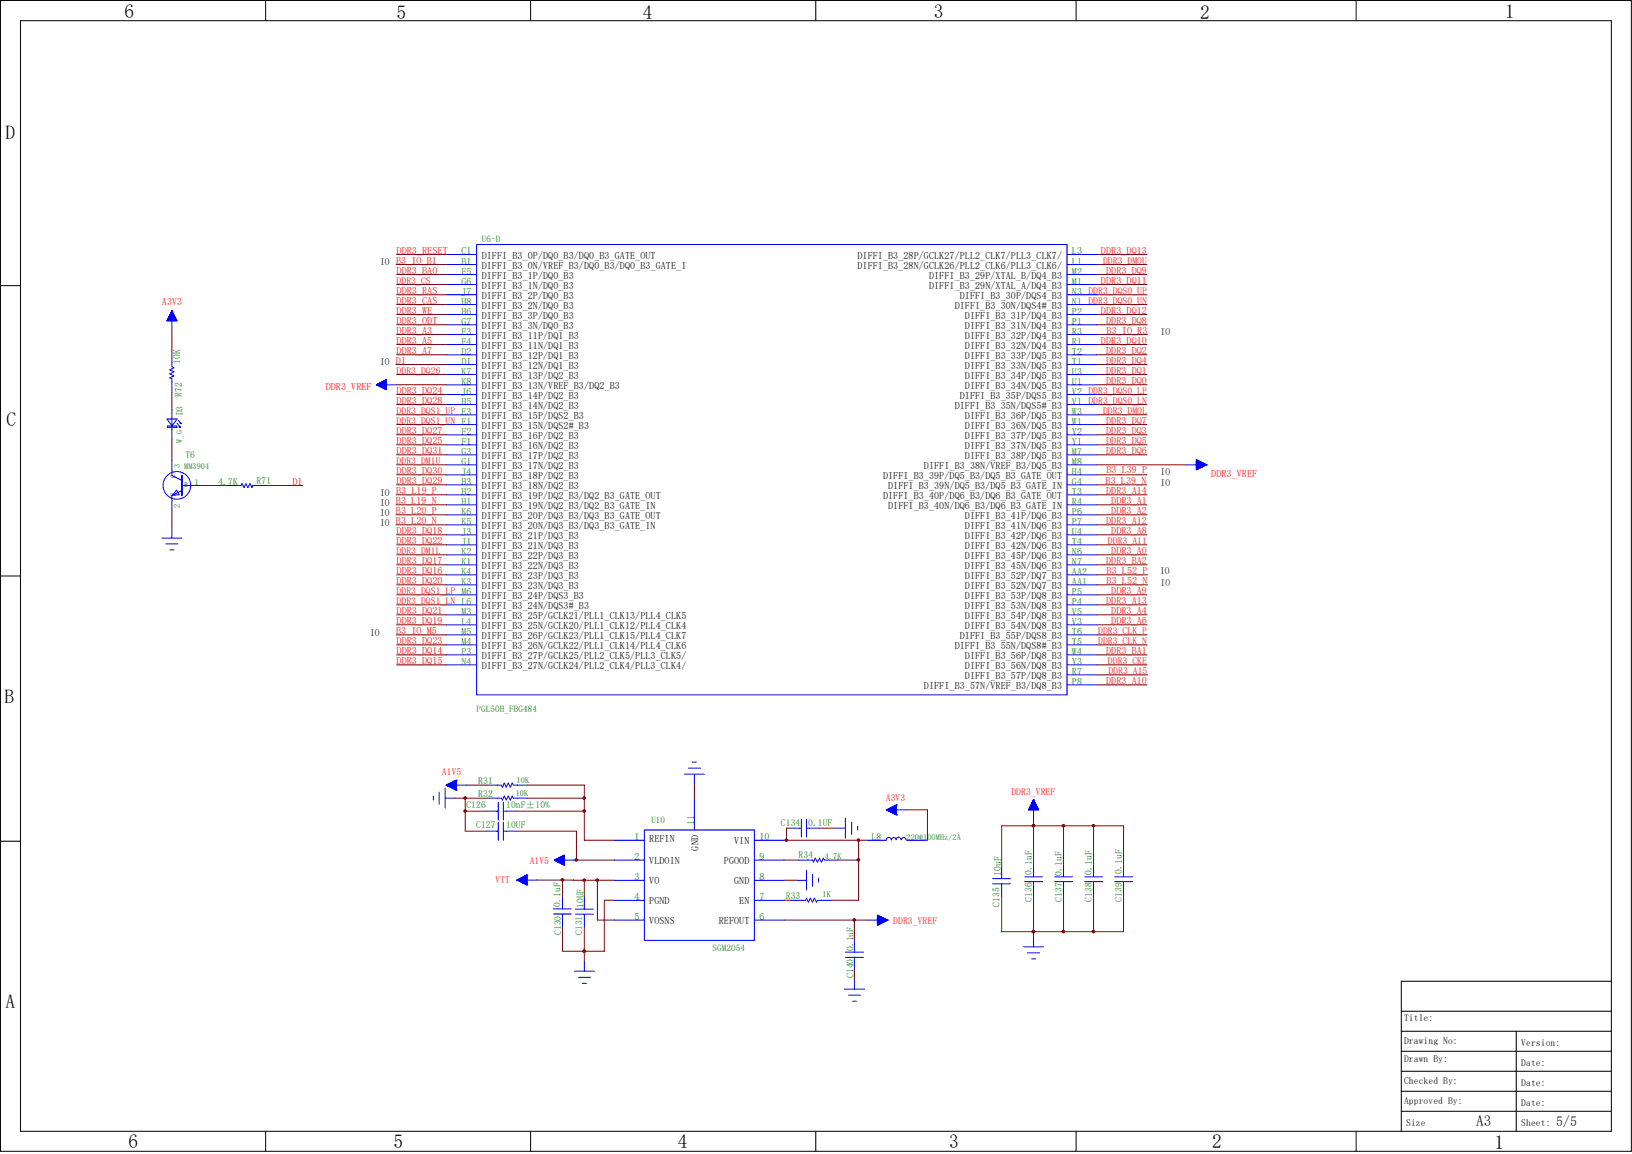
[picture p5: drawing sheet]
<svg xmlns="http://www.w3.org/2000/svg" width="297mm" height="210mm" viewBox="0 0 297 210" stroke-linecap="round" stroke-linejoin="round" font-family="sans-serif">
<defs><g id="words">
<g font-size="3.5">
<text x="22.6" y="3.2">6</text>
<text x="72.2" y="3.4">5</text>
<text x="117" y="3.4">4</text>
<text x="170" y="3.2">3</text>
<text x="218.4" y="3.4">2</text>
<text x="273.9" y="3.2">1</text>
<text x="1" y="25.2">D</text>
<text x="1.2" y="77.5">C</text>
<text x=".8" y="127.9">B</text>
<text x="1" y="183.5">A</text>
<text x="23.4" y="209">6</text>
<text x="71.6" y="209">5</text>
<text x="123.4" y="209">4</text>
<text x="172.7" y="209">3</text>
<text x="220.6" y="209">2</text>
<text x="271.9" y="209.2">1</text>
</g>
<text font-size="2.8" x="268.6" y="205">A3</text>
<text font-size="2.5" x="283.2" y="205">5/5</text>
<g font-size="1.8" fill="#f00">
<text x="72.2" y="46.1">DDR3_RESET</text>
<text x="200.4" y="46.1">DDR3_DQ13</text>
<text x="72.2" y="49.8">DDR3_BA0</text>
<text x="72.2" y="53.4">DDR3_RAS</text>
<text x="200.4" y="51.6">DDR3_DQ11</text>
<text x="201.3" y="49.8">DDR3_DQ9</text>
<text x="29.5" y="55.5">A3V3</text>
<text x="72.2" y="58.9">DDR3_ODT</text>
<text x="72.2" y="57.1">DDR3_WE</text>
<text x="72.2" y="55.2">DDR3_CAS</text>
<text x="200.4" y="57.1">DDR3_DQ12</text>
<text x="201.3" y="58.9">DDR3_DQ8</text>
<text x="72.2" y="64.3">DDR3_A7</text>
<text x="72.2" y="62.5">DDR3_A5</text>
<text x="72.2" y="60.7">DDR3_A3</text>
<text x="200.4" y="62.5">DDR3_DQ10</text>
<text x="201.3" y="64.3">DDR3_DQ2</text>
<text x="201.4" y="60.7">B3_IO_R3</text>
<text x="59.3" y="71">DDR3_VREF</text>
<text x="72.2" y="71.6">DDR3_DQ24</text>
<text x="201.3" y="66.2">DDR3_DQ4</text>
<text x="201.3" y="68">DDR3_DQ1</text>
<text x="201.3" y="69.8">DDR3_DQ0</text>
<text x="72.2" y="73.4">DDR3_DQ28</text>
<text x="201.3" y="77.1">DDR3_DQ7</text>
<text x="72.2" y="80.8">DDR3_DQ25</text>
<text x="72.2" y="82.5">DDR3_DQ31</text>
<text x="72.2" y="78.9">DDR3_DQ27</text>
<text x="201.3" y="82.5">DDR3_DQ6</text>
<text x="201.3" y="80.8">DDR3_DQ5</text>
<text x="201.3" y="78.9">DDR3_DQ3</text>
<text x="53.2" y="88.2">D1</text>
<text x="72.2" y="88">DDR3_DQ29</text>
<text x="72.2" y="86.2">DDR3_DQ30</text>
<text x="201.2" y="88">B3_L39_N</text>
<text x="201.3" y="89.8">DDR3_A14</text>
<text x="201.3" y="86.1">B3_L39_P</text>
<text x="220.4" y="86.8">DDR3_VREF</text>
<text x="201.3" y="95.3">DDR3_A12</text>
<text x="202.2" y="91.7">DDR3_A1</text>
<text x="202.2" y="93.5">DDR3_A2</text>
<text x="72.2" y="98.9">DDR3_DQ22</text>
<text x="72.2" y="97.2">DDR3_DQ18</text>
<text x="202.2" y="97.2">DDR3_A8</text>
<text x="202.2" y="100.8">DDR3_A0</text>
<text x="72.2" y="102.6">DDR3_DQ17</text>
<text x="72.2" y="106.2">DDR3_DQ20</text>
<text x="72.2" y="104.4">DDR3_DQ16</text>
<text x="201.3" y="102.6">DDR3_BA2</text>
<text x="201.4" y="106.2">B3_L52_N</text>
<text x="201.4" y="104.4">B3_L52_P</text>
<text x="72.2" y="113.5">DDR3_DQ19</text>
<text x="72.2" y="111.7">DDR3_DQ21</text>
<text x="201.3" y="109.9">DDR3_A13</text>
<text x="202.2" y="113.5">DDR3_A6</text>
<text x="202.2" y="111.7">DDR3_A4</text>
<text x="202.2" y="108.1">DDR3_A9</text>
<text x="72.1" y="115.4">B3_IO_M5</text>
<text x="72.2" y="117.1">DDR3_DQ23</text>
<text x="72.2" y="119">DDR3_DQ14</text>
<text x="201.3" y="119">DDR3_BA1</text>
<text x="72.2" y="120.8">DDR3_DQ15</text>
<text x="201.3" y="124.5">DDR3_A10</text>
</g>
<g font-size="1.8" fill="#008000">
<text x="84" y="46.3">C1</text>
<text x="195.1" y="46.3">L3</text>
<text x="84" y="48.1">B1</text>
<text x="84" y="50">F5</text>
<text x="84" y="51.8">G6</text>
<text x="84" y="53.6">J7</text>
<text x="195.1" y="48.1">L1</text>
<text x="195.1" y="50">M2</text>
<text x="195.1" y="51.8">M1</text>
<text x="195.1" y="53.6">N3 DDR3_DQS0_UP</text>
<text x="84" y="55.4">H8</text>
<text x="84" y="57.2">H6</text>
<text x="84" y="59.1">G7</text>
<text x="195.1" y="55.4">N1 DDR3_DQS0_UN</text>
<text x="195.1" y="57.2">P2</text>
<text x="195.1" y="59.1">P1</text>
<text x="84" y="60.9">F3</text>
<text x="84" y="62.7">E4</text>
<text x="84" y="64.6">D2</text>
<text x="195.1" y="60.9">R3</text>
<text x="195.1" y="62.7">R1</text>
<text x="195.1" y="64.6">T2</text>
<text x="84" y="66.3">D1</text>
<text x="84" y="68.2">K7</text>
<text x="84" y="70">K8</text>
<text x="84" y="71.8">J6</text>
<text x="195.1" y="66.3">T1</text>
<text x="195.1" y="68.2">U3</text>
<text x="195.1" y="70">U1</text>
<text x="195.1" y="71.8">V2 DDR3_DQS0_LP</text>
<text x="84" y="73.6">H5</text>
<text x="195.1" y="73.6">V1 DDR3_DQS0_LN</text>
<text x="195.1" y="75.5">W3</text>
<text x="195.1" y="77.3">W1</text>
<text x="84" y="79.1">F2</text>
<text x="84" y="80.9">F1</text>
<text x="84" y="82.8">G3</text>
<text x="195.1" y="79.1">Y2</text>
<text x="195.1" y="80.9">Y1</text>
<text x="195.1" y="82.8">M7</text>
<text x="84" y="84.6">G1</text>
<text x="84" y="86.4">J4</text>
<text x="84" y="88.2">H3</text>
<text x="195.1" y="84.6">M8</text>
<text x="195.1" y="86.4">H4</text>
<text x="195.1" y="88.2">G4</text>
<text x="84" y="90">H2</text>
<text x="84" y="91.9">H1</text>
<text x="84" y="93.7">K6</text>
<text x="84" y="95.5">K5</text>
<text x="195.1" y="90">T3</text>
<text x="195.1" y="91.9">R4</text>
<text x="195.1" y="93.7">P6</text>
<text x="195.1" y="95.5">P7</text>
<text x="84" y="97.3">J3</text>
<text x="84" y="99.1">J1</text>
<text x="84" y="101">K2</text>
<text x="195.1" y="97.3">U4</text>
<text x="195.1" y="99.1">T4</text>
<text x="195.1" y="101">N6</text>
<text x="84" y="102.8">K1</text>
<text x="84" y="104.6">K4</text>
<text x="84" y="106.4">K3</text>
<text x="195.1" y="102.8">N7</text>
<text x="195.1" y="104.6">AA2</text>
<text x="195.1" y="106.4">AA1</text>
<text x="84" y="111.9">M3</text>
<text x="84" y="113.7">L4</text>
<text x="195.1" y="108.2">P5</text>
<text x="195.1" y="110.1">P4</text>
<text x="195.1" y="111.9">V5</text>
<text x="195.1" y="113.7">V3</text>
<text x="84" y="115.5">M5</text>
<text x="84" y="117.3">M4</text>
<text x="84" y="119.2">P3</text>
<text x="195.1" y="115.5">T6</text>
<text x="195.1" y="117.3">T5</text>
<text x="195.1" y="119.2">W4</text>
<text x="84" y="121">N4</text>
<text x="195.1" y="121">Y3</text>
<text x="195.1" y="122.8">R7</text>
<text x="195.1" y="124.6">P8</text>
<text x="115.4" y="152.9">1</text>
<text x="126.4" y="150.2" transform="rotate(-90 126.4 150.2)">11</text>
<text x="138.2" y="152.9">10</text>
<text x="115.4" y="156.5">2</text>
<text x="115.4" y="160.2">3</text>
<text x="138.2" y="160.2">8</text>
<text x="138.2" y="156.5">9</text>
<text x="115.4" y="163.8">4</text>
<text x="115.4" y="167.4">5</text>
<text x="138.2" y="167.4">6</text>
<text x="138.2" y="163.8">7</text>
</g>
<g font-size="1.8">
<text x="87.7" y="47.1">DIFFI_B3_0P/DQ0_B3/DQ0_B3_GATE_OUT</text>
<text x="156" y="47.1">DIFFI_B3_28P/GCLK27/PLL2_CLK7/PLL3_CLK7/</text>
<text x="87.7" y="48.9">DIFFI_B3_0N/VREF_B3/DQ0_B3/DQ0_B3_GATE_I</text>
<text x="87.7" y="50.7">DIFFI_B3_1P/DQ0_B3</text>
<text x="87.7" y="52.5">DIFFI_B3_1N/DQ0_B3</text>
<text x="156" y="48.9">DIFFI_B3_28N/GCLK26/PLL2_CLK6/PLL3_CLK6/</text>
<text x="169.1" y="50.7">DIFFI_B3_29P/XTAL_B/DQ4_B3</text>
<text x="169.1" y="52.5">DIFFI_B3_29N/XTAL_A/DQ4_B3</text>
<text x="87.7" y="54.4">DIFFI_B3_2P/DQ0_B3</text>
<text x="87.7" y="56.2">DIFFI_B3_2N/DQ0_B3</text>
<text x="87.7" y="58">DIFFI_B3_3P/DQ0_B3</text>
<text x="87.7" y="59.9">DIFFI_B3_3N/DQ0_B3</text>
<text x="173.7" y="56.2">DIFFI_B3_30N/DQS4#_B3</text>
<text x="174.7" y="54.4">DIFFI_B3_30P/DQS4_B3</text>
<text x="175.6" y="58">DIFFI_B3_31P/DQ4_B3</text>
<text x="175.6" y="59.9">DIFFI_B3_31N/DQ4_B3</text>
<text x="87.7" y="61.6">DIFFI_B3_11P/DQ1_B3</text>
<text x="87.7" y="63.5">DIFFI_B3_11N/DQ1_B3</text>
<text x="87.7" y="65.3">DIFFI_B3_12P/DQ1_B3</text>
<text x="175.6" y="61.6">DIFFI_B3_32P/DQ4_B3</text>
<text x="175.6" y="63.5">DIFFI_B3_32N/DQ4_B3</text>
<text x="175.6" y="65.3">DIFFI_B3_33P/DQ5_B3</text>
<text x="87.7" y="67.1">DIFFI_B3_12N/DQ1_B3</text>
<text x="87.7" y="68.9">DIFFI_B3_13P/DQ2_B3</text>
<text x="87.7" y="70.8">DIFFI_B3_13N/VREF_B3/DQ2_B3</text>
<text x="175.6" y="67.1">DIFFI_B3_33N/DQ5_B3</text>
<text x="175.6" y="68.9">DIFFI_B3_34P/DQ5_B3</text>
<text x="175.6" y="70.8">DIFFI_B3_34N/DQ5_B3</text>
<text x="87.7" y="72.6">DIFFI_B3_14P/DQ2_B3</text>
<text x="87.7" y="74.4">DIFFI_B3_14N/DQ2_B3</text>
<text x="87.7" y="76.2">DIFFI_B3_15P/DQS2_B3</text>
<text x="173.7" y="74.4">DIFFI_B3_35N/DQS5#_B3</text>
<text x="174.7" y="72.6">DIFFI_B3_35P/DQS5_B3</text>
<text x="175.6" y="76.2">DIFFI_B3_36P/DQ5_B3</text>
<text x="87.7" y="78">DIFFI_B3_15N/DQS2#_B3</text>
<text x="87.7" y="79.9">DIFFI_B3_16P/DQ2_B3</text>
<text x="87.7" y="81.7">DIFFI_B3_16N/DQ2_B3</text>
<text x="87.7" y="83.5">DIFFI_B3_17P/DQ2_B3</text>
<text x="175.6" y="78">DIFFI_B3_36N/DQ5_B3</text>
<text x="175.6" y="79.9">DIFFI_B3_37P/DQ5_B3</text>
<text x="175.6" y="81.7">DIFFI_B3_37N/DQ5_B3</text>
<text x="175.6" y="83.5">DIFFI_B3_38P/DQ5_B3</text>
<text x="87.7" y="85.3">DIFFI_B3_17N/DQ2_B3</text>
<text x="87.7" y="87.2">DIFFI_B3_18P/DQ2_B3</text>
<text x="87.7" y="89">DIFFI_B3_18N/DQ2_B3</text>
<text x="160.7" y="87.2">DIFFI_B3_39P/DQ5_B3/DQ5_B3_GATE_OUT</text>
<text x="161.6" y="89">DIFFI_B3_39N/DQ5_B3/DQ5_B3_GATE_IN</text>
<text x="168.1" y="85.3">DIFFI_B3_38N/VREF_B3/DQ5_B3</text>
<text x="87.7" y="90.8">DIFFI_B3_19P/DQ2_B3/DQ2_B3_GATE_OUT</text>
<text x="87.7" y="92.6">DIFFI_B3_19N/DQ2_B3/DQ2_B3_GATE_IN</text>
<text x="87.7" y="94.4">DIFFI_B3_20P/DQ3_B3/DQ3_B3_GATE_OUT</text>
<text x="160.7" y="90.8">DIFFI_B3_40P/DQ6_B3/DQ6_B3_GATE_OUT</text>
<text x="161.6" y="92.6">DIFFI_B3_40N/DQ6_B3/DQ6_B3_GATE_IN</text>
<text x="175.6" y="94.4">DIFFI_B3_41P/DQ6_B3</text>
<text x="87.7" y="96.3">DIFFI_B3_20N/DQ3_B3/DQ3_B3_GATE_IN</text>
<text x="87.7" y="98.1">DIFFI_B3_21P/DQ3_B3</text>
<text x="87.7" y="99.9">DIFFI_B3_21N/DQ3_B3</text>
<text x="87.7" y="101.7">DIFFI_B3_22P/DQ3_B3</text>
<text x="175.6" y="96.3">DIFFI_B3_41N/DQ6_B3</text>
<text x="175.6" y="98.1">DIFFI_B3_42P/DQ6_B3</text>
<text x="175.6" y="99.9">DIFFI_B3_42N/DQ6_B3</text>
<text x="175.6" y="101.7">DIFFI_B3_45P/DQ6_B3</text>
<text x="87.7" y="103.5">DIFFI_B3_22N/DQ3_B3</text>
<text x="87.7" y="105.4">DIFFI_B3_23P/DQ3_B3</text>
<text x="87.7" y="107.2">DIFFI_B3_23N/DQ3_B3</text>
<text x="175.6" y="103.5">DIFFI_B3_45N/DQ6_B3</text>
<text x="175.6" y="105.4">DIFFI_B3_52P/DQ7_B3</text>
<text x="175.6" y="107.2">DIFFI_B3_52N/DQ7_B3</text>
<text x="87.7" y="109">DIFFI_B3_24P/DQS3_B3</text>
<text x="87.7" y="110.8">DIFFI_B3_24N/DQS3#_B3</text>
<text x="87.7" y="112.6">DIFFI_B3_25P/GCLK21/PLL1_CLK13/PLL4_CLK5</text>
<text x="175.6" y="109">DIFFI_B3_53P/DQ8_B3</text>
<text x="175.6" y="110.8">DIFFI_B3_53N/DQ8_B3</text>
<text x="175.6" y="112.6">DIFFI_B3_54P/DQ8_B3</text>
<text x="87.7" y="114.5">DIFFI_B3_25N/GCLK20/PLL1_CLK12/PLL4_CLK4</text>
<text x="87.7" y="116.3">DIFFI_B3_26P/GCLK23/PLL1_CLK15/PLL4_CLK7</text>
<text x="87.7" y="118.1">DIFFI_B3_26N/GCLK22/PLL1_CLK14/PLL4_CLK6</text>
<text x="87.7" y="119.9">DIFFI_B3_27P/GCLK25/PLL2_CLK5/PLL3_CLK5/</text>
<text x="173.7" y="118.1">DIFFI_B3_55N/DQS8#_B3</text>
<text x="174.7" y="116.3">DIFFI_B3_55P/DQS8_B3</text>
<text x="175.6" y="114.5">DIFFI_B3_54N/DQ8_B3</text>
<text x="175.6" y="119.9">DIFFI_B3_56P/DQ8_B3</text>
<text x="87.7" y="121.8">DIFFI_B3_27N/GCLK24/PLL2_CLK4/PLL3_CLK4/</text>
<text x="168.1" y="125.4">DIFFI_B3_57N/VREF_B3/DQ8_B3</text>
<text x="175.6" y="121.8">DIFFI_B3_56N/DQ8_B3</text>
<text x="175.6" y="123.6">DIFFI_B3_57P/DQ8_B3</text>
<text x="118.2" y="153.3">REFIN</text>
<text x="127.1" y="154.8" transform="rotate(-90 127.1 154.8)">GND</text>
<text x="133.6" y="153.7">VIN</text>
<text x="118.2" y="157.3">VLDOIN</text>
<text x="118.2" y="161">VO</text>
<text x="131.7" y="157.3">PGOOD</text>
<text x="133.6" y="161">GND</text>
<text x="118.2" y="164.6">PGND</text>
<text x="134.5" y="164.6">EN</text>
<text x="118.2" y="168.2">VOSNS</text>
<text x="130.8" y="168.2">REFOUT</text>
</g>
<g font-size="1.7" fill="#008000">
<text x="87.7" y="44">U6-D</text>
<text x="32.8" y="66.2" transform="rotate(-90 32.8 66.2)">10K</text>
<text x="33.1" y="72.3" transform="rotate(-90 33.1 72.3)">R72</text>
<text x="33.3" y="75.6" transform="rotate(-90 33.3 75.6)">D3</text>
<text x="33.7" y="83.3">T6</text>
<text x="39.8" y="88.3">4.7K</text>
<text x="46.7" y="88">R71</text>
<text x="86.7" y="129.5">PGL50H_FBG484</text>
<text x="87" y="142.7">R31</text>
<text x="84.9" y="147.1">C126</text>
<text x="87" y="145.1">R32</text>
<text x="92.1" y="147.1">10nF±10%</text>
<text x="118.5" y="149.8">U10</text>
<text x="86.7" y="150.7">C127</text>
<text x="92.1" y="150.7">10UF</text>
<text x="142.1" y="150.3">C134</text>
<text x="147.1" y="150.3">0.1UF</text>
<text x="158.6" y="152.9">L8</text>
<text x="145.3" y="156.2">R34</text>
<text x="182.1" y="159.4" transform="rotate(-90 182.1 159.4)">10uF</text>
<text x="187.7" y="159.2" transform="rotate(-90 187.7 159.2)">0.1uF</text>
<text x="193.2" y="159.4" transform="rotate(-90 193.2 159.4)">0.1uF</text>
<text x="198.7" y="159.2" transform="rotate(-90 198.7 159.2)">0.1uF</text>
<text x="204.1" y="159" transform="rotate(-90 204.1 159)">0.1uF</text>
<text x="102" y="165.1" transform="rotate(-90 102 165.1)">0.1uF</text>
<text x="106.2" y="165.3" transform="rotate(-90 106.2 165.3)">10UF</text>
<text x="143" y="163.7">R33</text>
<text x="181.9" y="165" transform="rotate(-90 181.9 165)">C135</text>
<text x="187.7" y="164.1" transform="rotate(-90 187.7 164.1)">C136</text>
<text x="193.2" y="164.1" transform="rotate(-90 193.2 164.1)">C137</text>
<text x="198.7" y="164.1" transform="rotate(-90 198.7 164.1)">C138</text>
<text x="204.1" y="164.1" transform="rotate(-90 204.1 164.1)">C139</text>
<text x="102.1" y="170.2" transform="rotate(-90 102.1 170.2)">C130</text>
<text x="106" y="170.2" transform="rotate(-90 106 170.2)">C131</text>
<text x="129.7" y="173.1">SGM2054</text>
<text x="155.3" y="173.1" transform="rotate(-90 155.3 173.1)">0.1uF</text>
<text x="155.3" y="178" transform="rotate(-90 155.3 178)">C140</text>
</g>
<g font-size="1.7" fill="#f00">
<text x="200.7" y="48">DDR3_DM0U</text>
<text x="72.2" y="51.6">DDR3_CS</text>
<text x="72.2" y="68">DDR3_DQ26</text>
<text x="72.2" y="77.1">DDR3_DQS1_UN E1</text>
<text x="72.2" y="75.3">DDR3_DQS1_UP E3</text>
<text x="200.7" y="75.3">DDR3_DM0L</text>
<text x="72.2" y="84.4">DDR3_DM1U</text>
<text x="72.2" y="100.8">DDR3_DM1L</text>
<text x="201.6" y="98.9">DDR3_A11</text>
<text x="72.2" y="109.9">DDR3_DQS1_LN L6</text>
<text x="72.2" y="108.1">DDR3_DQS1_LP M6</text>
<text x="199.9" y="117.1">DDR3_CLK_N</text>
<text x="199.9" y="115.4">DDR3_CLK_P</text>
<text x="201.6" y="120.8">DDR3_CKE</text>
<text x="201.7" y="122.6">DDR3_A15</text>
<text x="80.4" y="141.1">A1V5</text>
<text x="161.2" y="145.7">A3V3</text>
<text x="184.1" y="144.6">DDR3_VREF</text>
<text x="90.2" y="160.7">VTT</text>
<text x="96.4" y="157.2">A1V5</text>
<text x="162.6" y="168.1">DDR3_VREF</text>
</g>
<g font-size="1.7">
<text x="69.2" y="48.3">IO B3_IO_B1</text>
<text x="211.2" y="61">IO</text>
<text x="69.2" y="66.5">IO D1</text>
<text x="211.2" y="88.3">IO</text>
<text x="211.2" y="86.5">IO</text>
<text x="69.2" y="90.2">IO B3_L19_P</text>
<text x="69.2" y="92">IO B3_L19_N</text>
<text x="69.2" y="93.8">IO B3_L20_P</text>
<text x="69.2" y="95.6">IO B3_L20_N</text>
<text x="211.1" y="104.5">IO</text>
<text x="211.2" y="106.6">IO</text>
<text x="67.4" y="115.7">IO</text>
<text x="255.5" y="185.8">Title:</text>
<text x="255.5" y="190">Drawing No:</text>
<text x="276.9" y="190.4">Version:</text>
<text x="255.5" y="197.3">Checked By:</text>
<text x="255.5" y="193.3">Drawn By:</text>
<text x="276.9" y="197.7">Date:</text>
<text x="276.9" y="194.1">Date:</text>
<text x="255.5" y="201">Approved By:</text>
<text x="276.9" y="201.3">Date:</text>
<text x="255.9" y="205">Size</text>
<text x="276.9" y="205">Sheet:</text>
</g>
<g font-size="1.5" fill="#008000">
<text x="33.1" y="80.6" transform="rotate(-90 33.1 80.6)">W_G</text>
<text x="32.7" y="85.1" transform="rotate(-90 32.7 85.1)">3</text>
<text x="33.5" y="85.3">MM3904</text>
<text x="35.5" y="88.2">1</text>
<text x="32.7" y="92.4" transform="rotate(-90 32.7 92.4)">2</text>
<text x="94" y="142.5">10K</text>
<text x="93.9" y="144.9">10K</text>
<text x="165" y="152.9">220@100MHz/2A</text>
<text x="150.1" y="156.3">4.7K</text>
<text x="149.7" y="163.2">1K</text>
</g>
<g font-size="1.2">
<text x="32" y="87" transform="rotate(-90 32 87)">C</text>
<text x="33.6" y="88.7">B</text>
<text x="32" y="90.3" transform="rotate(-90 32 90.3)">E</text>
</g>
</g></defs>
<g fill="none" stroke="#800000" stroke-width=".18">
<path d="M72.1 48.1h9.2M72.2 53.6h9.1M72.2 55.4h9.1M72.2 46.3h9.1M72.2 57.2h9.1M72.2 59.1h9.1M72.2 50h9.1M72.2 51.8h9.1M199.6 53.6h9.1M199.6 55.4h9.1M199.6 46.3h9.1M199.6 48.1h9.1"/>
<path d="M199.6 57.2h9.1M199.6 59.1h9.1M199.6 50h9.1M199.6 51.8h9.1M31.3 60.2v4M31.3 71.5v3M31.3 79.9v3.9M72.1 66.3h9.2M72.1 70h9.2M72.2 64.6h9.1M72.2 71.8h9.1M72.2 73.6h9.1"/>
<path d="M72.2 75.5h9.1M72.2 68.2h9.1M72.2 77.3h9.1M72.2 60.9h9.1M72.2 62.7h9.1M72.2 79.1h9.1M199.6 64.6h9.1M199.6 66.3h9.1M199.6 71.8h9.1M199.6 73.6h9.1M199.6 75.5h9.1M199.6 68.2h9.1"/>
<path d="M199.6 77.3h9.1M199.6 70h9.1M199.6 60.9h9.2M199.6 62.7h9.1M199.6 79.1h9.1M31.3 92.9v3.2M36.7 88.3h4.6M48.6 88.3h6.5M72.1 95.5h9.2M72.1 93.7h9.2M72.1 91.9h9.2M72.1 90h9.2"/>
<path d="M72.2 82.8h9.1M72.2 80.9h9.1M72.2 84.6h9.1M72.2 88.2h9.1M72.2 86.4h9.1M72.2 99.1h9.1M72.2 97.3h9.1M199.6 82.8h9.1M199.6 80.9h9.1M199.6 84.6h16.3M199.6 90h9.1M199.6 95.5h9.1"/>
<path d="M199.6 93.7h9.1M199.6 91.9h9.1M199.6 88.2h9.1M199.6 99.1h9.1M199.6 97.3h9.1M208.7 86.4h-9.1M72.1 115.5h9.2M72.2 108.2h9.1M72.2 110.1h9.1M72.2 111.9h9.1M72.2 113.7h9.1M72.2 117.3h9.1"/>
<path d="M72.2 106.4h9.1M72.2 104.6h9.1M72.2 119.2h9.1M72.2 101h9.1M72.2 102.8h9.1M199.6 108.2h9.1M199.6 110.1h9.1M199.6 111.9h9.1M199.6 113.7h9.1M199.6 117.3h9.1M199.6 115.5h9.1M199.6 106.4h9.2"/>
<path d="M199.6 104.6h9.2M199.6 119.2h9.1M199.6 101h9.1M199.6 102.8h9.1M72.2 121h9.1M199.6 121h9.1M199.6 124.6h9.1M199.6 122.8h9.2M82.8 145.2h5.9M84.7 147.6h3.8M84.7 145.2v6.1h3.8M84.9 142.9h3.8"/>
<path d="M94 147.6h12.3M94 151.3h10.9v5.2M96 142.9h10.3v10h5.5M96 145.2h10.3M104.5 156.5h7.3M126.4 142.7v2.9M142.7 152.9h15M142.7 156.5h2.6M143.7 150.7h-.6v2.2M149.1 150.7h3M152.6 156.5h3.7M156.3 152.9v10.9h-5"/>
<path d="M165 147.4h3.8v5.5h-.2M188.1 150.3h.1M188.1 149.2v8.2M193.5 150.3v7.1M199 150.3v7.1M204.5 157.4v-7.1h-22.2v7.4M97.7 160.1l14.1 .1M102.4 160.1v3.1M106.3 173.1h.1M106.3 160.2v3M106.3 168.7v6.2M108.7 160.2v7.2h3.1"/>
<path d="M111.8 163.8h-1.8v9.3h-7.6v-4.4M142.7 167.4h15.2M142.7 163.8h1.3M142.7 160.2h2.2M155.5 167.4v3.7M155.5 176.6v1.6M188.1 169.5h.1M188.1 162.8v7.7M193.5 162.8v6.7M199 162.8v6.7M204.5 162.8v6.7h-22.2v-6.3"/>
</g>
<circle cx="188.1" cy="150.3" r=".23" fill="#800000"/>
<circle cx="188.1" cy="150.3" r=".23" fill="none" stroke="#800000" stroke-width=".18"/>
<circle cx="193.5" cy="150.3" r=".23" fill="#800000"/>
<circle cx="193.5" cy="150.3" r=".23" fill="none" stroke="#800000" stroke-width=".18"/>
<circle cx="199" cy="150.3" r=".23" fill="#800000"/>
<circle cx="199" cy="150.3" r=".23" fill="none" stroke="#800000" stroke-width=".18"/>
<circle cx="199" cy="169.5" r=".23" fill="#800000"/>
<circle cx="199" cy="169.5" r=".23" fill="none" stroke="#800000" stroke-width=".18"/>
<circle cx="193.5" cy="169.5" r=".23" fill="#800000"/>
<circle cx="193.5" cy="169.5" r=".23" fill="none" stroke="#800000" stroke-width=".18"/>
<circle cx="188.1" cy="169.5" r=".23" fill="#800000"/>
<circle cx="188.1" cy="169.5" r=".23" fill="none" stroke="#800000" stroke-width=".18"/>
<circle cx="188.1" cy="169.5" r=".23" fill="#800000"/>
<circle cx="188.1" cy="169.5" r=".23" fill="none" stroke="#800000" stroke-width=".18"/>
<circle cx="188.1" cy="150.3" r=".23" fill="#800000"/>
<circle cx="188.1" cy="150.3" r=".23" fill="none" stroke="#800000" stroke-width=".18"/>
<circle cx="155.5" cy="167.4" r=".23" fill="#800000"/>
<circle cx="155.5" cy="167.4" r=".23" fill="none" stroke="#800000" stroke-width=".18"/>
<circle cx="143.1" cy="152.9" r=".23" fill="#800000"/>
<circle cx="143.1" cy="152.9" r=".23" fill="none" stroke="#800000" stroke-width=".18"/>
<circle cx="104.9" cy="156.5" r=".23" fill="#800000"/>
<circle cx="104.9" cy="156.5" r=".23" fill="none" stroke="#800000" stroke-width=".18"/>
<circle cx="106.3" cy="160.2" r=".23" fill="#800000"/>
<circle cx="106.3" cy="160.2" r=".23" fill="none" stroke="#800000" stroke-width=".18"/>
<circle cx="84.6" cy="145.2" r=".23" fill="#800000"/>
<circle cx="84.6" cy="145.2" r=".23" fill="none" stroke="#800000" stroke-width=".18"/>
<circle cx="84.6" cy="147.6" r=".23" fill="#800000"/>
<circle cx="84.6" cy="147.6" r=".23" fill="none" stroke="#800000" stroke-width=".18"/>
<circle cx="106.3" cy="147.6" r=".23" fill="#800000"/>
<circle cx="106.3" cy="147.6" r=".23" fill="none" stroke="#800000" stroke-width=".18"/>
<circle cx="106.3" cy="145.2" r=".23" fill="#800000"/>
<circle cx="106.3" cy="145.2" r=".23" fill="none" stroke="#800000" stroke-width=".18"/>
<circle cx="156.2" cy="156.5" r=".23" fill="#800000"/>
<circle cx="156.2" cy="156.5" r=".23" fill="none" stroke="#800000" stroke-width=".18"/>
<circle cx="156.2" cy="152.9" r=".23" fill="#800000"/>
<circle cx="156.2" cy="152.9" r=".23" fill="none" stroke="#800000" stroke-width=".18"/>
<circle cx="108.7" cy="160.2" r=".23" fill="#800000"/>
<circle cx="108.7" cy="160.2" r=".23" fill="none" stroke="#800000" stroke-width=".18"/>
<circle cx="106.3" cy="173.1" r=".23" fill="#800000"/>
<circle cx="106.3" cy="173.1" r=".23" fill="none" stroke="#800000" stroke-width=".18"/>
<circle cx="106.3" cy="173.1" r=".23" fill="#800000"/>
<circle cx="106.3" cy="173.1" r=".23" fill="none" stroke="#800000" stroke-width=".18"/>
<circle cx="102.3" cy="160.1" r=".23" fill="#800000"/>
<circle cx="102.3" cy="160.1" r=".23" fill="none" stroke="#800000" stroke-width=".18"/>
<g fill="none" stroke="#00f" stroke-width=".18">
<path d="M30.4 58.3h1.8M30.4 58.3v.1M30.4 58.3h1.7M30.5 58.2h1.6M30.5 58.2v.2M30.5 58.1h1.5M30.6 58h1.4M30.6 58.4v-.4h1.4v.4M30.6 57.9h1.3M30.6 57.8h1.3M30.6 57.9v.5M30.7 58.4v-.7h1.2v.7"/>
<path d="M30.7 57.7h1.1M30.8 57.6h1M30.8 57.6v.8M30.8 57.5h.9M30.8 57.4v1M30.9 57.4h.8M30.9 57.3h.8M30.9 57.3v1.1M30.9 57.2h.7M31 57.2h.6M31 57.2v1.2M31 57.1h.5"/>
<path d="M31.1 57h.4M31.1 57v1.4M31.1 56.9h.4M31.2 56.8h.2v1.6M31.2 56.9v1.5M31.2 56.7h.2M31.2 56.7v1.7M31.2 56.7l.2 1.7M31.3 56.6h.1M31.3 56.6v3.6M31.3 56.6l.9 1.8h-1.8M31.3 56.6l-.9 1.8"/>
<path d="M31.5 56.9v1.5M31.6 57.1v1.3M31.7 57.2v1.2M31.7 57.4v1M31.8 57.6v.8M31.9 57.9v.5M32.1 58.2v.2M32.2 58.3v.1M81.3 46.3h5.4M81.3 48.1h5.4M81.3 50h5.4M81.3 51.8h5.4"/>
<path d="M81.3 53.6h5.4M81.3 55.4h5.4M81.3 57.2h5.4M81.3 59.1h5.4M86.7 44.5h107.5v81.9h-107.5zM194.2 46.3h5.4M194.2 48.1h5.4M194.2 50h5.4M194.2 51.8h5.4M194.2 53.6h5.4M194.2 55.4h5.4M194.2 57.2h5.4"/>
<path d="M194.2 59.1h5.4M30.4 76.2h1.8l-.9 1.3zM30.5 77.5h1.7v.3h-1.7zM31.3 64.2v2.6l.4 .1-.8 .4 .8 .3-.8 .4 .8 .4-.8 .3 .4 .2v2.6M31.3 74.5v5.4M32.2 77l.7 .8M32.5 76.5l.5 .6M32.5 77.7l.4 .1M32.7 77.5l.2 .3M32.9 76.8l.1 .3-.3-.1M68.5 70h.1M68.5 70h3.6"/>
<path d="M68.6 70.1h1.7M68.6 69.9v.1M68.7 70.1h1.6M68.7 69.9v.2M68.9 69.8v.4h1.4M69 69.8v.5h1.3M69.2 69.7v.7h1.1M69.3 70.4h1M69.3 69.6v.8M69.4 69.5v.9M69.6 69.4v1.1M69.6 70.6h.7"/>
<path d="M69.8 70.7h.5M69.8 69.4v1.2M69.9 69.3v1.4M70 69.3v1.5M70.1 70.8h.2M70.2 70.9h.1M70.2 69.2v1.6M70.3 69.1v1.8l-1.8-.9M70.3 69.1l-1.8 .9M70.3 69.3h-.4v1.4h.4M70.3 69.5h-.8v1h.8M70.3 69.9h-1.6v.2"/>
<path d="M70.3 69.8h-1.5v.3M70.3 69.8h-1.4v.4M70.3 69.7h-1.2v.6M70.3 69.6h-1v.8M70.3 69.6h-.9v.8M70.3 69.4h-.6v1.2M70.3 69.3h-.5v1.4M70.3 69.2h-.2v1.6M70.3 69.1v1.8M81.3 60.9h5.4M81.3 62.7h5.4M81.3 64.6h5.4"/>
<path d="M81.3 66.3h5.4M81.3 68.2h5.4M81.3 70h5.4M81.3 71.8h5.4M81.3 73.6h5.4M81.3 75.5h5.4M81.3 77.3h5.4M81.3 79.1h5.4M194.2 60.9h5.4M194.2 62.7h5.4M194.2 64.6h5.4M194.2 66.3h5.4"/>
<path d="M194.2 68.2h5.4M194.2 70h5.4M194.2 71.8h5.4M194.2 73.6h5.4M194.2 75.5h5.4M194.2 77.3h5.4M194.2 79.1h5.4M29.5 97.9h3.6M30.2 99h2.2M31.3 83.8v2.7l1.8 .9M31.3 96.1v1.8M32.1 89.2l.5 .8-1.2 .1z"/>
<path d="M33.1 88.3h3.6M33.1 89.3l-1.8 .9v2.7M41.3 88.3h2.6l.1-.3 .4 .7 .3-.7 .4 .7 .4-.7 .3 .7 .2-.4h2.6M81.3 80.9h5.4M81.3 82.8h5.4M81.3 84.6h5.4M81.3 86.4h5.4M81.3 88.2h5.4M81.3 90h5.4M81.3 91.9h5.4M81.3 93.7h5.4M81.3 95.5h5.4"/>
<path d="M81.3 97.3h5.4M81.3 99.1h5.4M194.2 80.9h5.4M194.2 82.8h5.4M194.2 84.6h5.4M194.2 86.4h5.4M194.2 88.2h5.4M194.2 90h5.4M194.2 91.9h5.4M194.2 93.7h5.4M194.2 95.5h5.4M194.2 97.3h5.4"/>
<path d="M194.2 99.1h5.4M215.9 84.6h3.7M217.7 85.5h.1M217.7 83.8h.3v1.6h-.3M217.7 85.3h.4M217.7 85.1h.7M217.7 84.1h.9v1h-.9M217.7 85h1M217.7 85h1.2M217.7 84.9h1.4M217.7 84.8h1.5M217.7 84.7h1.6"/>
<path d="M217.7 84.5h1.7v.1M217.7 84.4h1.5v.3M217.7 84.4h1.4v.4M217.7 84.3h1.3v.6M217.7 84.2h1.1v.8M217.7 84.1h1v.9M217.7 84h.7v1.1M217.7 83.9h.5v1.3M217.7 83.9h.4v1.4M217.7 83.7l.1 1.8M217.9 83.7v1.7M218.1 83.8v1.5"/>
<path d="M218.2 83.9v1.4M218.3 83.9v1.3h-.6M218.5 84v1.1M218.6 84.1v.9M218.7 84.2v.8M218.9 84.2v.7M219.1 84.3v.5M219.2 84.4v.4M219.3 84.5v.2M219.5 84.5l-1.8 .1M219.6 84.6h.1M219.6 84.6l-1.9 .9"/>
<path d="M219.6 84.6l-1.9-.9v1.8M30.9 100.1h.8M81.3 101h5.4M81.3 102.8h5.4M81.3 104.6h5.4M81.3 106.4h5.4M81.3 108.2h5.4M81.3 110.1h5.4M81.3 111.9h5.4M81.3 113.7h5.4M81.3 115.5h5.4M81.3 117.3h5.4"/>
<path d="M81.3 119.2h5.4M194.2 101h5.4M194.2 102.8h5.4M194.2 104.6h5.4M194.2 106.4h5.4M194.2 108.2h5.4M194.2 110.1h5.4M194.2 111.9h5.4M194.2 113.7h5.4M194.2 115.5h5.4M194.2 117.3h5.4M194.2 119.2h5.4"/>
<path d="M81.3 121h5.4M125.3 139.8h2.2M126 138.7h.7M194.2 121h5.4M194.2 122.8h5.4M194.2 124.6h5.4M78.9 144.9v.7M79.9 144.1v2.2M81 145.2h1.8M81 143.4v3.7M81.2 142.9h3.7M81.2 142.9l1.9 .9"/>
<path d="M81.2 142.9h1.9M81.4 143h1.7M81.4 142.7v.3M81.5 142.7v.3h1.6M81.6 142.7h1.5M81.6 142.7v.4M81.7 143.1h1.4M81.8 142.6v.6h1.3M81.8 142.5v.7M81.9 142.5h1.2M81.9 142.5v.8M82 142.5v.8h1.1"/>
<path d="M82 142.5h1.1M82 142.4v.9M82.1 142.4v.9h1M82.2 142.4h.9M82.2 142.4v1M82.3 142.3v1.1M82.4 142.2v1.3h.7M82.5 142.2v1.4h.6M82.6 142.2h.5M82.6 142.2v1.4M82.8 142.1v1.6M82.8 142v1.7h.3"/>
<path d="M82.9 142h.2M82.9 142v1.8M83 142v1.8M83.1 143.8h.1M83.1 142h.1M83.1 142v1.8M83.1 142l-1.9 .9M83.1 142.1h-.4v1.5h.4M83.1 142.3h-.8v1.1h.8M83.1 142.8h-1.8v.1M83.1 142.7h-1.7v.3M83.1 142.6h-1.4v.5"/>
<path d="M83.1 142.2h-.6v1.3M88.5 147.6h2.2M88.5 151.3h2.2M88.7 142.9h2.5l.2 .4 .4-.8 .3 .8 .4-.8 .4 .8 .3-.8 .2 .4h2.6M88.7 145.2h2.5l.2 .4 .4-.7 .3 .7 .4-.7 .4 .7 .3-.7 .2 .3h2.6M90.7 146v3.2M90.7 149.6v3.3M91.6 147.6h2.4M91.6 146v3.2M91.6 149.6v3.3M91.6 151.3h2.4M94.4 160v.3"/>
<path d="M94.5 159.9v.5M94.7 159.9v.5h1.2M94.8 159.8v.7M95 159.7v.9M95.1 159.6v1.1M95.2 159.6v1.1M95.4 159.5v1.3M95.5 159.4v1.5M95.7 159.3v1.7M95.8 159.3v1.7M95.9 159.2h.1M95.9 159.9h-1.3v.5"/>
<path d="M95.9 159.2v1.8M95.9 159.2l-1.8 .9M95.9 159.5h-.6v1.2h.6M95.9 159.9h-1.5v.4M95.9 159.8h-1.2v.6M95.9 159.7h-1v.8M95.9 159.6h-.9v1M95.9 159.6h-.7v1.1M95.9 159.4h-.4v1.4M95.9 159.4h-.3v1.5M95.9 159.3h-.1v1.7M100.9 156.5h3.6"/>
<path d="M100.9 156.5l1.8 .9M100.9 156.5l1.8-.9v1.8M100.9 156.5v.1M101 156.6h1.7M101.1 156.7h1.6M101.1 156.4v.2M101.1 156.4v.3M101.2 156.4h1.5M101.2 156.3v.4M101.3 156.3v.5h1.4M101.3 156.3h1.4M101.3 156.3v.5"/>
<path d="M101.4 156.8h1.3M101.4 156.3v.5M101.5 156.3h1.2M101.5 156.9h1.2M101.5 156.2v.6M101.6 156.1v.8M101.7 157h1M101.7 156.1v.9M101.9 156v1h.8M101.9 156h.8M101.9 156v1.1M102.1 155.9v1.2"/>
<path d="M102.2 155.9v1.3h.5M102.2 155.9h.5M102.2 155.8v1.4M102.3 155.8v1.5h.4M102.4 155.7v1.6M102.4 155.8h.3M102.4 155.7v1.7h.3M102.5 155.7h.2M102.5 155.7v1.7M102.7 155.6v1.8M102.7 155.7v1.7M102.7 156h-.7v1.1h.7"/>
<path d="M102.7 156.5h-1.7v.1M102.7 156.2h-1.1v.7M102.7 156.1h-.9v.9M111.8 152.9h5.5M111.8 156.5h5.5M117.3 151h20v20.1h-20zM124.5 140.9h3.7M126.4 140.9v1.8M126.4 145.6v5.4M137.3 152.9h5.4M137.3 156.5h5.4M143.7 150.7h2.1"/>
<path d="M145.3 156.5h2.6l.1 .4 .4-.7 .4 .7 .3-.7 .4 .7 .4-.7 .1 .3h2.6M145.8 149.1v3.2M146.8 150.7h2.3M146.8 149.1v3.2M146.8 158.4v3.6M147.9 159.1v2.2M149 159.8v.7M152.1 150.7h1.7M153.8 148.9v3.6M155 149.6v2.2M156.1 150.3v.7M157.7 152.9h3.6"/>
<path d="M161.3 152.9a.45 .45 0 0 1 .4-.5 .45 .45 0 0 1 .5 .5M161.3 147.4h3.7M161.3 147.4l1.9 .9M161.3 147.4h1.9M161.4 147.4h.1M161.5 147.5h1.7M161.5 147.3v.1M161.6 147.2v.3M161.7 147.2l-.1 .4h1.6M161.8 147.1v.5h1.4M161.8 147.1h1.4M161.9 147.1v.6"/>
<path d="M161.9 147.7h1.3M162.1 147.8h1.1M162.1 147v.7M162.1 147v.8M162.1 147h1.1M162.2 146.9v.9M162.2 152.8a.42 .42 0 0 1 .4-.4 .42 .42 0 0 1 .5 .4 .45 .45 0 0 1 .4-.4 .45 .45 0 0 1 .5 .4M162.2 146.9v1h1M162.3 146.9h.9M162.3 146.9v1M162.4 146.9v1.1h.8M162.4 146.9h.8"/>
<path d="M162.5 146.8v1.2M162.6 146.7v1.3M162.7 146.7v1.4h.5M162.8 146.6v1.5h.4M163.1 146.5v1.8M163.2 148.3h.1M163.2 146.5h.1M163.2 147.3h-1.7v.2M163.2 147.2h-1.5v.4M163.2 147.1h-1.2v.6M163.2 146.8h-.6v1.2h.6M163.2 146.7h-.5v1.4"/>
<path d="M163.2 146.6h-.3v1.6M163.2 146.6h-.2v1.6h.2M163.2 146.5v1.8M163.2 146.5l-1.9 .9M164 152.8a.42 .42 0 0 1 .5-.4 .42 .42 0 0 1 .4 .4M165 152.9h3.6M180.6 159.9h3.3M182.3 157.7v2.2M186.5 159.6h3.2M187.2 147.3l1.8 .1M187.2 147.2h1.7M187.2 147.2v.2"/>
<path d="M187.3 147.4v-.3h1.6v.3M187.3 147.1h1.5M187.4 147h1.4v.4M187.4 146.9v.5M187.4 146.9h1.4M187.5 146.9h1.3v.5M187.5 146.8v.6M187.5 146.8h1.2M187.5 147.4v-.7h1.2v.7M187.6 146.6h1M187.6 146.6h1v.8M187.6 146.5v.9"/>
<path d="M187.6 146.5h1M187.7 146.3v1.1M187.7 146.3h.8M187.7 146.3h.8v1.1M187.8 146.1h.6v1.3M187.8 146h.5M187.9 146h.4v1.4M187.9 145.9v1.5M187.9 145.9h.4M188 145.8h.3v1.6M188 145.8v1.6M188 145.8h.2"/>
<path d="M188 145.7h.2v1.7M188 145.6v1.8M188.1 145.5h.1M188.1 145.5v3.7M188.1 157.4v2.2M188.1 145.5l.9 1.9h-1.8zM188.1 145.6h.1M188.4 146.2h-.7v1.2M188.5 146.4v1M191.9 159.6h3.3M193.5 157.4v2.2M197.4 159.6h3.3"/>
<path d="M199 157.4v2.2M202.9 159.6h3.2M204.5 157.4v2.2M94.1 160.1h.1M94.1 160.2h1.8M94.1 160.1h3.6M94.1 160.1l1.8 .9M94.2 160.2h1.7M94.2 160.1v.1M94.4 160.3h1.5M94.5 160.4h1.4M94.8 160.5h1.1"/>
<path d="M95 160.6h.9M95.1 160.7h.8M95.4 160.8h.5M95.5 160.9h.4M95.7 161h.2M95.9 161h.1M95.9 160.1l-1.8 .1M95.9 160h-1.6v.2M100.7 166.3h3.3M100.7 165.4h3.3M102.4 163.2v2.2M102.4 166.3v2.4"/>
<path d="M104.5 176.7h3.7M104.7 166.4h3.3M104.7 165.4h3.3M105.3 177.8h2.1M106 178.9h.7M106.3 163.2v2.2M106.3 166.4v2.3M106.3 174.9v1.8M111.8 163.8h5.5M111.8 160.2h5.5M111.8 167.4h5.5M137.3 163.8h5.4"/>
<path d="M137.3 160.2h5.4M137.3 167.4h5.4M144 163.8h2.6l.2-.4 .3 .8 .4-.8 .4 .8 .3-.8 .4 .8 .2-.4h2.5M144.9 160.2h1.9M153.8 174.2h3.3M153.8 173.3h3.3M155.5 171.1v2.2M155.5 174.2v2.4M155.5 178.2v1.8M157.9 167.4h3.6M159.7 167.4h1.7v.1M159.7 166.5l1.8 .9-1.8 1z"/>
<path d="M159.7 168.3h.1M159.7 168.3h.2M159.7 168.2h.4M159.7 168.1h.5M159.7 168h.7M159.7 167.9h.8M159.7 167.9h1M159.7 167.8h1.2M159.7 167.8h1.3M159.7 167.7h1.5M159.7 167.6h1.6M159.7 167.3h1.5v.3"/>
<path d="M159.7 167.3h1.4M159.7 167.2h1.3v.6M159.7 167.1h1.1v.7M159.7 167h1v.9M159.7 166.9h.8l-.1 1.1M159.7 166.9h.7v1.1M159.7 166.8h.5v1.3M159.7 166.8h.4v1.4M159.7 166.7h.2v1.6M159.7 166.6l.1 1.7M159.9 166.6v1.7M160 166.7v1.5"/>
<path d="M160.1 166.8v1.3M160.3 166.8v1.3M160.6 167v.9M160.7 167v.9M160.9 167.1v.7M161 167.2v.5M161.2 167.3v.3M161.3 167.3v.3M161.5 167.4l-1.8 .1M161.5 167.4h.1M180.6 160.8h3.3M182.3 160.8v2.4"/>
<path d="M186.3 172.3h3.6M186.5 160.4h3.2M187 173.4h2.2M187.7 174.5h.8M188.1 160.4v2.4M188.1 170.5v1.8M191.9 160.4h3.3M193.5 160.4v2.4M197.4 160.4h3.3M199 160.4v2.4M202.9 160.4h3.2M204.5 160.4v2.4"/>
<path d="M153.7 180h3.7M154.4 181.1h2.2M155.2 182.2h.7"/>
<circle cx="32.2" cy="88.3" r="2.52"/>
</g>
<path d="M33.1 86.5v3.7" fill="none" stroke="#00f" stroke-width=".34"/>
<g fill="none" stroke="#000" stroke-width=".18">
<path d="M.1 .1h296.8v209.4h-296.8zM3.7 3.8h289.5v202.1h-289.5zM48.3 .1v3.7M96.6 .1v3.7M148.5 .1v3.7M195.8 .1v3.7M246.8 .1v3.7M.1 52h3.6M.1 104.8h3.6M.1 153.1h3.6M293.2 178.6h-38.2v27.3M255 184h38.2"/>
<path d="M255 187.7h38.2M255 191.3h38.2M255 194.9h38.2M255 198.6h38.2M275.9 187.7v18.2M48.3 205.9v3.6M96.6 205.9v3.6M148.5 205.9v3.6M195.8 205.9v3.6M246.8 205.9v3.6M255 202.2h38.2"/>
</g>
<use href="#words"/>
</svg>
